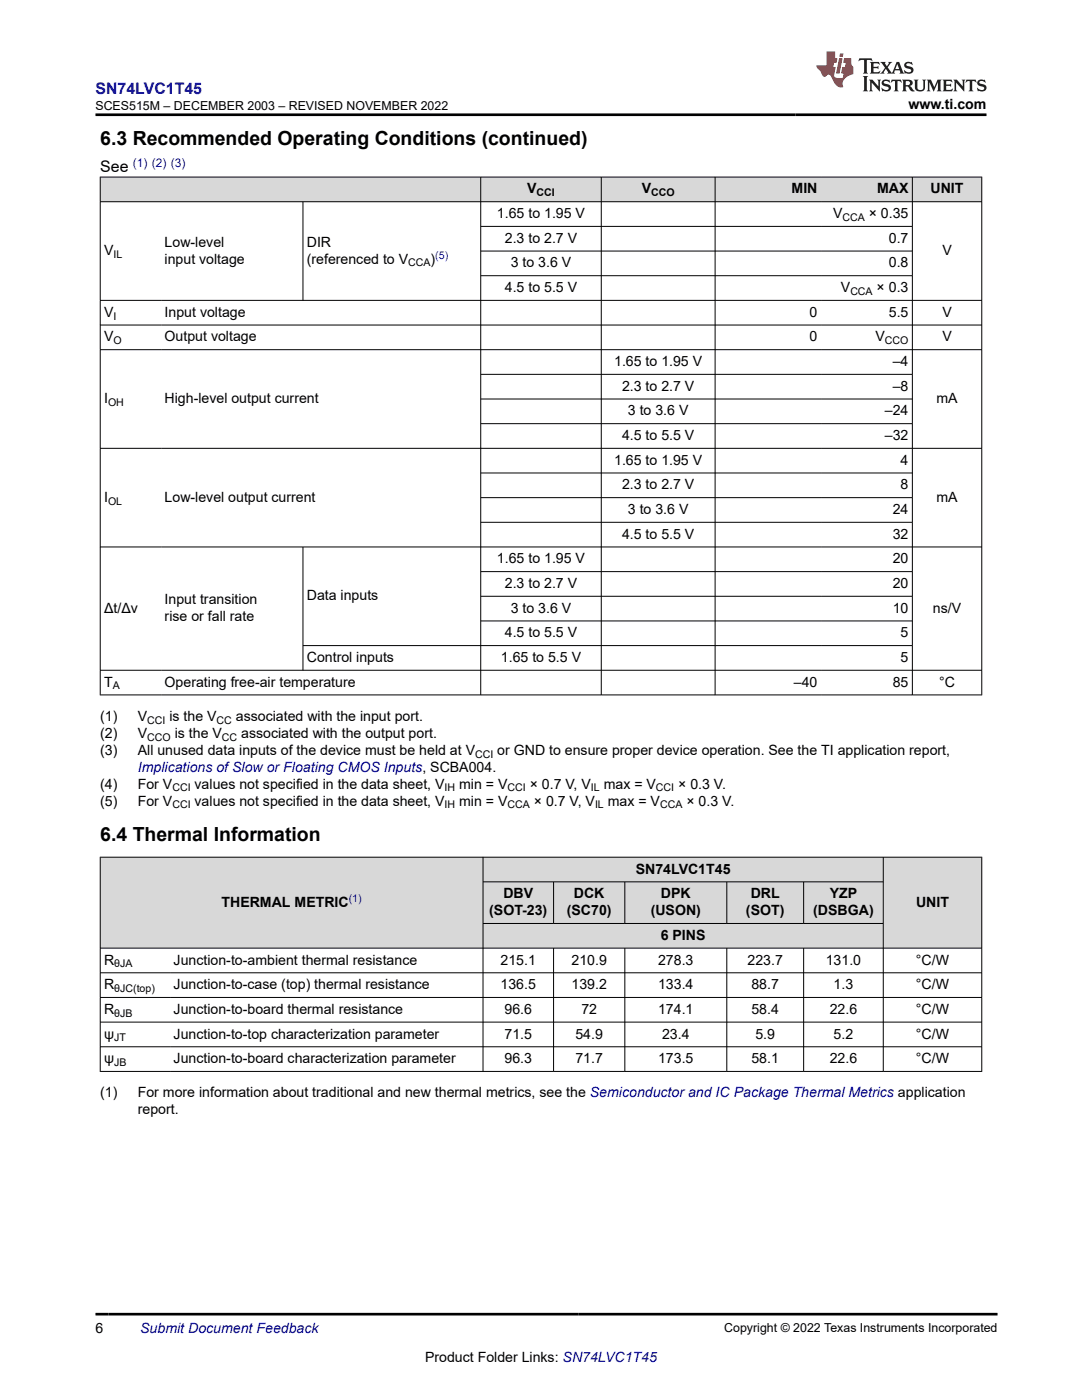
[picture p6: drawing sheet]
<svg xmlns="http://www.w3.org/2000/svg" width="216mm" height="279mm" viewBox="0 0 216 279" stroke-linecap="round" stroke-linejoin="round" font-family="sans-serif">
<defs><g id="words">
<g font-size="3.9">
<text x="20" y="28.8">6.3 Recommended Operating Conditions (continued)</text>
<text x="20" y="167.7">6.4 Thermal Information</text>
</g>
<text font-size="3.2" fill="#00f" x="19" y="18.7">SN74LVC1T45</text>
<text font-size="3.2" x="20" y="34.3">See</text>
<g font-size="2.8">
<text x="181.3" y="21.8">www.ti.com</text>
<text x="105.2" y="38.6">V</text>
<text x="128" y="38.6">V</text>
<text x="158" y="38.6">MIN</text>
<text x="175" y="38.6">MAX</text>
<text x="185.7" y="38.6">UNIT</text>
<text x="99.2" y="43.5">1.65 to 1.95 V</text>
<text x="166.2" y="43.5">V</text>
<text x="173.4" y="43.5">× 0.35</text>
<text x="20.8" y="50.9">V</text>
<text x="32.9" y="49.2">Low-level</text>
<text x="32.9" y="52.6">input voltage</text>
<text x="61.2" y="49.2">DIR</text>
<text x="61.2" y="52.6">(referenced to V</text>
<text x="85.9" y="52.6">)</text>
<text x="100.7" y="48.5">2.3 to 2.7 V</text>
<text x="101.9" y="53.4">3 to 3.6 V</text>
<text x="177.4" y="48.5">0.7</text>
<text x="177.4" y="53.4">0.8</text>
<text x="188" y="50.9">V</text>
<text x="100.7" y="58.3">4.5 to 5.5 V</text>
<text x="167.8" y="58.3">V</text>
<text x="174.9" y="58.3">× 0.3</text>
<text x="20.8" y="63.2">V</text>
<text x="32.9" y="63.2">Input voltage</text>
<text x="161.6" y="63.2">0</text>
<text x="177.4" y="63.2">5.5</text>
<text x="188" y="63.2">V</text>
<text x="20.8" y="68.1">V</text>
<text x="32.9" y="68.1">Output voltage</text>
<text x="161.6" y="68.1">0</text>
<text x="174.7" y="68.1">V</text>
<text x="188" y="68.1">V</text>
<text x="122.5" y="73.1">1.65 to 1.95 V</text>
<text x="124.1" y="78">2.3 to 2.7 V</text>
<text x="178.1" y="73.1">–4</text>
<text x="178.1" y="78">–8</text>
<text x="20.8" y="80.4">I</text>
<text x="32.9" y="80.4">High-level output current</text>
<text x="125.3" y="82.9">3 to 3.6 V</text>
<text x="176.6" y="82.9">–24</text>
<text x="186.9" y="80.4">mA</text>
<text x="124.1" y="87.8">4.5 to 5.5 V</text>
<text x="176.6" y="87.8">–32</text>
<text x="122.5" y="92.7">1.65 to 1.95 V</text>
<text x="179.7" y="92.7">4</text>
<text x="20.8" y="100.1">I</text>
<text x="32.9" y="100.1">Low-level output current</text>
<text x="124.1" y="97.7">2.3 to 2.7 V</text>
<text x="179.7" y="97.7">8</text>
<text x="186.9" y="100.1">mA</text>
<text x="124.1" y="107.5">4.5 to 5.5 V</text>
<text x="125.3" y="102.6">3 to 3.6 V</text>
<text x="178.1" y="102.6">24</text>
<text x="178.1" y="107.5">32</text>
<text x="99.2" y="112.4">1.65 to 1.95 V</text>
<text x="178.1" y="112.4">20</text>
<text x="61.2" y="119.8">Data inputs</text>
<text x="100.7" y="117.4">2.3 to 2.7 V</text>
<text x="178.1" y="117.4">20</text>
<text x="20.8" y="122.3">Δt/Δv</text>
<text x="32.9" y="120.6">Input transition</text>
<text x="32.9" y="124">rise or fall rate</text>
<text x="101.9" y="122.3">3 to 3.6 V</text>
<text x="178.1" y="122.3">10</text>
<text x="186.2" y="122.3">ns/V</text>
<text x="100.7" y="127.2">4.5 to 5.5 V</text>
<text x="179.7" y="127.2">5</text>
<text x="20.8" y="137">T</text>
<text x="32.9" y="137">Operating free-air temperature</text>
<text x="61.2" y="132.1">Control inputs</text>
<text x="99.9" y="132.1">1.65 to 5.5 V</text>
<text x="158.4" y="137">–40</text>
<text x="178.1" y="137">85</text>
<text x="179.7" y="132.1">5</text>
<text x="187.4" y="137">°C</text>
<text x="20" y="143.8">(1)</text>
<text x="27.5" y="143.8">V</text>
<text x="33.8" y="143.8">is the V</text>
<text x="47.1" y="143.8">associated with the input port.</text>
<text x="20" y="147.2">(2)</text>
<text x="27.5" y="147.2">V</text>
<text x="34.9" y="147.2">is the V</text>
<text x="48.1" y="147.2">associated with the output port.</text>
<text x="20" y="150.6">(3)</text>
<text x="27.5" y="150.6">All unused data inputs of the device must be held at V</text>
<text x="99.2" y="150.6">or GND to ensure proper device operation. See the TI application report,</text>
<text x="20" y="157.4">(4)</text>
<text x="20" y="160.8">(5)</text>
<text x="27.5" y="157.4">For V</text>
<text x="27.5" y="160.8">For V</text>
<text x="38.8" y="157.4">values not specified in the data sheet, V</text>
<text x="38.8" y="160.8">values not specified in the data sheet, V</text>
<text x="91.6" y="157.4">min = V</text>
<text x="91.6" y="160.8">min = V</text>
<text x="105.7" y="157.4">× 0.7 V, V</text>
<text x="106.5" y="160.8">× 0.7 V, V</text>
<text x="120.5" y="157.4">max = V</text>
<text x="121.3" y="160.8">max = V</text>
<text x="135.3" y="157.4">× 0.3 V.</text>
<text x="137" y="160.8">× 0.3 V.</text>
<text x="100.4" y="179.3">DBV</text>
<text x="114.5" y="179.3">DCK</text>
<text x="126.8" y="174.3">SN74LVC1T45</text>
<text x="131.9" y="179.3">DPK</text>
<text x="149.8" y="179.3">DRL</text>
<text x="165.6" y="179.3">YZP</text>
<text x="44.2" y="181">THERMAL METRIC</text>
<text x="97.6" y="182.7">(SOT-23)</text>
<text x="113.1" y="182.7">(SC70)</text>
<text x="129.8" y="182.7">(USON)</text>
<text x="148.9" y="182.7">(SOT)</text>
<text x="162.3" y="182.7">(DSBGA)</text>
<text x="182.8" y="181">UNIT</text>
<text x="131.8" y="187.6">6 PINS</text>
<text x="20.8" y="192.5">R</text>
<text x="20.8" y="197.4">R</text>
<text x="34.6" y="192.5">Junction-to-ambient thermal resistance</text>
<text x="34.6" y="197.4">Junction-to-case (top) thermal resistance</text>
<text x="99.9" y="192.5">215.1</text>
<text x="99.9" y="197.4">136.5</text>
<text x="114" y="192.5">210.9</text>
<text x="114" y="197.4">139.2</text>
<text x="131.3" y="192.5">278.3</text>
<text x="131.3" y="197.4">133.4</text>
<text x="149.2" y="192.5">223.7</text>
<text x="149.9" y="197.4">88.7</text>
<text x="164.8" y="192.5">131.0</text>
<text x="166.3" y="197.4">1.3</text>
<text x="182.8" y="192.5">°C/W</text>
<text x="182.8" y="197.4">°C/W</text>
<text x="20.8" y="202.3">R</text>
<text x="34.6" y="202.3">Junction-to-board thermal resistance</text>
<text x="100.7" y="202.3">96.6</text>
<text x="116" y="202.3">72</text>
<text x="131.3" y="202.3">174.1</text>
<text x="149.9" y="202.3">58.4</text>
<text x="165.6" y="202.3">22.6</text>
<text x="182.8" y="202.3">°C/W</text>
<text x="20.8" y="207.3">ψ</text>
<text x="34.6" y="207.3">Junction-to-top characterization parameter</text>
<text x="100.7" y="207.3">71.5</text>
<text x="114.8" y="207.3">54.9</text>
<text x="132.1" y="207.3">23.4</text>
<text x="150.7" y="207.3">5.9</text>
<text x="166.3" y="207.3">5.2</text>
<text x="182.8" y="207.3">°C/W</text>
<text x="20.8" y="212.2">ψ</text>
<text x="34.6" y="212.2">Junction-to-board characterization parameter</text>
<text x="100.7" y="212.2">96.3</text>
<text x="114.8" y="212.2">71.7</text>
<text x="131.3" y="212.2">173.5</text>
<text x="149.9" y="212.2">58.1</text>
<text x="165.6" y="212.2">22.6</text>
<text x="182.8" y="212.2">°C/W</text>
<text x="20" y="219">(1)</text>
<text x="27.5" y="219">For more information about traditional and new thermal metrics, see the Semiconductor and IC Package Thermal Metrics application</text>
<text x="27.5" y="222.4">report.</text>
<text x="19" y="266.1">6</text>
<text x="84.8" y="271.7">Product Folder Links: SN74LVC1T45</text>
</g>
<g font-size="2.8" fill="#00f">
<text x="27.5" y="154">Implications of Slow or Floating CMOS Inputs, SCBA004.</text>
<text x="28" y="266.1">Submit Document Feedback</text>
</g>
<g font-size="2.5">
<text x="19" y="21.9">SCES515M – DECEMBER 2003 – REVISED NOVEMBER 2022</text>
<text x="144.5" y="265.8">Copyright © 2022 Texas Instruments Incorporated</text>
</g>
<text font-size="2.4" fill="#00f" x="26.5" y="33.2">(1) (2) (3)</text>
<g font-size="2.1">
<text x="107.1" y="39.2">CCI</text>
<text x="129.9" y="39.2">CCO</text>
<text x="168.1" y="44.1">CCA</text>
<text x="22.6" y="51.5">IL</text>
<text x="81.5" y="53.2">CCA</text>
<text x="169.7" y="58.9">CCA</text>
<text x="22.6" y="63.8">I</text>
<text x="22.6" y="68.7">O</text>
<text x="176.6" y="68.7">CCO</text>
<text x="21.6" y="81">OH</text>
<text x="21.6" y="100.7">OL</text>
<text x="22.5" y="137.6">A</text>
<text x="29.4" y="147.8">CCO</text>
<text x="29.4" y="144.4">CCI</text>
<text x="43.2" y="144.4">CC</text>
<text x="44.3" y="147.8">CC</text>
<text x="94.8" y="151.2">CCI</text>
<text x="34.4" y="157.9">CCI</text>
<text x="34.4" y="161.3">CCI</text>
<text x="88.7" y="157.9">IH</text>
<text x="88.7" y="161.3">IH</text>
<text x="101.3" y="157.9">CCI</text>
<text x="101.3" y="161.3">CCA</text>
<text x="117.9" y="157.9">IL</text>
<text x="118.7" y="161.3">IL</text>
<text x="130.9" y="157.9">CCI</text>
<text x="131.7" y="161.3">CCA</text>
<text x="22.8" y="193.1">θJA</text>
<text x="22.8" y="198">θJC(top)</text>
<text x="22.8" y="202.9">θJB</text>
<text x="22.8" y="207.8">JT</text>
<text x="22.8" y="212.7">JB</text>
</g>
<g font-size="2.1" fill="#00f">
<text x="86.9" y="51.7">(5)</text>
<text x="69.6" y="180">(1)</text>
</g>
</g></defs>
<g fill="#d8d8d8">
<path d="M20 35.3h175.9v5h-175.9z" fill-rule="evenodd"/>
<path d="M20.1 35.4h75.8v4.8h-75.8z" fill-rule="evenodd"/>
<path d="M96 35.4h23.9v4.8h-23.9z" fill-rule="evenodd"/>
<path d="M120 35.4h22.6v4.8h-22.6z" fill-rule="evenodd"/>
<path d="M142.8 35.4h21v4.8h-21z" fill-rule="evenodd"/>
<path d="M163.8 35.4h18.2v4.8h-18.2z" fill-rule="evenodd"/>
<path d="M182.1 35.4h13.7v4.8h-13.7z" fill-rule="evenodd"/>
</g>
<g fill="none" stroke="#000" stroke-width=".2">
<path d="M19.9 35.3h176.1M20 35.3v103.4M95.9 35.3v103.4M120 35.3v103.4M142.7 35.3v103.4M182.1 35.3v103.4M195.9 35.3v103.4M19.9 40.3h176.1M19.9 59.9h176.1M60.5 40.3v19.7M95.9 45.2h86.2M95.9 50.1h86.2"/>
<path d="M95.9 55h86.2M19.9 64.9h176.1M19.9 69.8h176.1M95.9 74.7h86.2M95.9 79.6h86.2M19.9 89.5h176.1M95.9 84.6h86.2M95.9 94.4h86.2M95.9 99.3h86.2M19.9 109.2h176.1M60.5 109.2v24.6M95.9 104.2h86.2"/>
<path d="M95.9 114.1h86.2M95.9 119h86.2M19.9 133.8h176.1M19.9 138.7h176.1M60.5 128.8h121.6M95.9 123.9h86.2"/>
</g>
<g fill="#d8d8d8">
<path d="M20 171.1h175.9v4.9h-175.9z" fill-rule="evenodd"/>
<path d="M20.1 171.1h76.2v18.1h-76.2z" fill-rule="evenodd"/>
<path d="M96.4 171.1h79.8v4.8h-79.8z" fill-rule="evenodd"/>
<path d="M176.3 171.1h19.5v18.1h-19.5z" fill-rule="evenodd"/>
<path d="M96.4 176.1h14v8.1h-14z" fill-rule="evenodd"/>
<path d="M110.5 176.1h14.1v8.1h-14.1z" fill-rule="evenodd"/>
<path d="M124.7 176.1h20.3v8.1h-20.3z" fill-rule="evenodd"/>
<path d="M145.1 176.1h15.2v8.1h-15.2z" fill-rule="evenodd"/>
<path d="M160.4 176.1h15.8v8.1h-15.8z" fill-rule="evenodd"/>
<path d="M96.4 184.4h79.8v4.8h-79.8z" fill-rule="evenodd"/>
</g>
<g fill="none" stroke="#000" stroke-width=".2">
<path d="M19.9 171.1h176.1M20 171v42.9M96.4 171v42.9M96.4 176h79.9M110.5 176v8.4M124.7 176v8.4M145 176v8.4M160.4 176v8.4M176.2 171v42.9M195.9 171v42.9M19.9 189.2h176.1M19.9 194.1h176.1"/>
<path d="M19.9 199.1h176.1M96.4 184.3h79.9M110.5 189.2v24.7M124.7 189.2v24.7M145 189.2v24.7M160.4 189.2v24.7M19.9 204h176.1M19.9 208.9h176.1M19.9 213.8h176.1"/>
</g>
<path d="M171.5 11.6l-.2 .6 .5-.2h.6v.1v2.2l-.2 .4h1l-.2-.4v-2.2v-.1h.5l.5 .2-.1-.6zM173.6 12.4l.2 .3v1.6l-.2 .4h1.9l.1-.6a1.08 1.08 0 0 1-1.3 .2v-.7h.6l.4 .2v-.7l-.4 .2h-.6v-.5l.2-.2a1 1 0 0 1 1 .3l-.1-.5zM175.7 12.4l.9 1.1-1 1.2h.9l-.2-.2 .5-.8 .4 .8-.2 .2h1.6l-.2-.2 .2-.5h.9l.1 .5-.1 .2h.9l-.2-.4-.8-1.9h-.5l-.9 2.1-.9-1.1 .9-1h-.8l.2 .2-.4 .6-.4-.6 .2-.2zM179 12.8l.4 1h-.7zM180.7 12.5a.65 .65 0 0 0-.2 .7 .65 .65 0 0 0 .6 .5l.6 .1 .1 .3a.79 .79 0 0 1-.7 .4 .79 .79 0 0 1-.7-.5l.1 .7 .2-.1a.93 .93 0 0 0 1.1 0 .93 .93 0 0 0 .4-.9 1.46 1.46 0 0 0-1.2-.6l-.1-.3a1.09 1.09 0 0 1 1.2 .2l-.2-.6-.1 .1-.5-.2zM172.2 15.2l.2 .4v2.2l-.2 .4h1l-.2-.4v-2.2l.2-.4zM173.4 15.9l.2 .4v1.5l-.2 .4h.8l-.3-.4 .1-1.3 1.6 1.8v-2l.2-.4h-.7l.1 .2 .1 1.1-1.2-1.3zM176.2 16a.65 .65 0 0 0-.2 .8 .65 .65 0 0 0 .6 .4l.6 .2 .1 .2a.79 .79 0 0 1-.7 .4 .79 .79 0 0 1-.7-.5l.1 .7 .2-.1a.93 .93 0 0 0 1.1 .1 .93 .93 0 0 0 .4-1 1.46 1.46 0 0 0-1.2-.5l-.1-.4a1.09 1.09 0 0 1 1.2 .2l-.1-.6-.2 .1-.5-.1zM177.9 15.9l-.1 .6a.63 .63 0 0 1 .8-.3v1.6l-.3 .4h1l-.2-.4v-1.6a.66 .66 0 0 1 .8 .3l-.1-.6zM180 15.9l.2 .4v1.5l-.2 .4h1l-.2-.2-.1-.7h.5l.1 .2a.79 .79 0 0 0 1.2 .6l-1-.9a.61 .61 0 0 0 .6-.6 .61 .61 0 0 0-.5-.7zM180.8 16.2h.1a.47 .47 0 0 1 .5 .1 .47 .47 0 0 1 .1 .5l-.1 .1-.7 .1zM182.3 15.9l.2 .2a2.27 2.27 0 0 0 .4 2 1.04 1.04 0 0 0 1.7-.7v-1.3l.2-.2h-.8l.2 .4v1.1a.6 .6 0 0 1-.6 .6 .6 .6 0 0 1-.6-.6v-1.1l.3-.4zM184.9 15.9l.2 .4v1.5l-.2 .4h.8l-.3-.4v-1.4l.9 1.9 .9-1.9v1.4l-.3 .4h1l-.2-.4v-1.5l.2-.4h-.8l-.7 1.5-.6-1.5zM188.1 15.9l.2 .4v1.5l-.2 .4h1.9l.1-.6a1.09 1.09 0 0 1-1.3 .2v-.7h.6l.4 .2v-.6l-.4 .2h-.6v-.6l.2-.1a1.01 1.01 0 0 1 1 .3l-.1-.6zM190.2 15.9l.3 .4v1.5l-.3 .4h.8l-.2-.4v-1.3l1.6 1.8v-2l.2-.4h-.7l.2 .2v1.1l-1.2-1.3zM192.8 15.9l-.1 .6a.63 .63 0 0 1 .8-.3v1.6l-.3 .4h1l-.2-.4v-1.6a.66 .66 0 0 1 .8 .3l-.1-.6zM195.2 16a.65 .65 0 0 0-.2 .8 .65 .65 0 0 0 .6 .4l.6 .2 .2 .2a.79 .79 0 0 1-.7 .4 .79 .79 0 0 1-.7-.5l.1 .7 .2-.1a.93 .93 0 0 0 1 .1 .93 .93 0 0 0 .5-1 1.46 1.46 0 0 0-1.3-.5v-.4a1.09 1.09 0 0 1 1.2 .2l-.2-.6-.2 .1-.5-.1z" fill="#231f20"/>
<path d="M164.9 10.3v2.7h-2l.1 .4 .8 1a.95 .95 0 0 0 1 .9 .59 .59 0 0 1 .5-.4 .59 .59 0 0 1 .5 .3l.4 .8a1.59 1.59 0 0 0 2.1 1.4 1.61 1.61 0 0 1 1-2.3l1-.3-.1-1.5a1.59 1.59 0 0 1-.3-1.7h-1.5l-.2 .9h.6l-.2 .9h-.5l-.2 .9v.3l.4 .1-.1 .9h-.7a.73 .73 0 0 1-1-.7l.3-1.5h-.5l.1-.9h.5l.2-.9h-.5v-1.3zM167.4 11.6l-.6 3.1h.7l.6-3.1zM167.6 10.7l-.1 .6h.7l.1-.6z" fill="#ed1c24"/>
<path d="M19 22.9h177.8M19 262.3h180" fill="none" stroke="#000" stroke-width=".53"/>
<use href="#words"/>
</svg>
